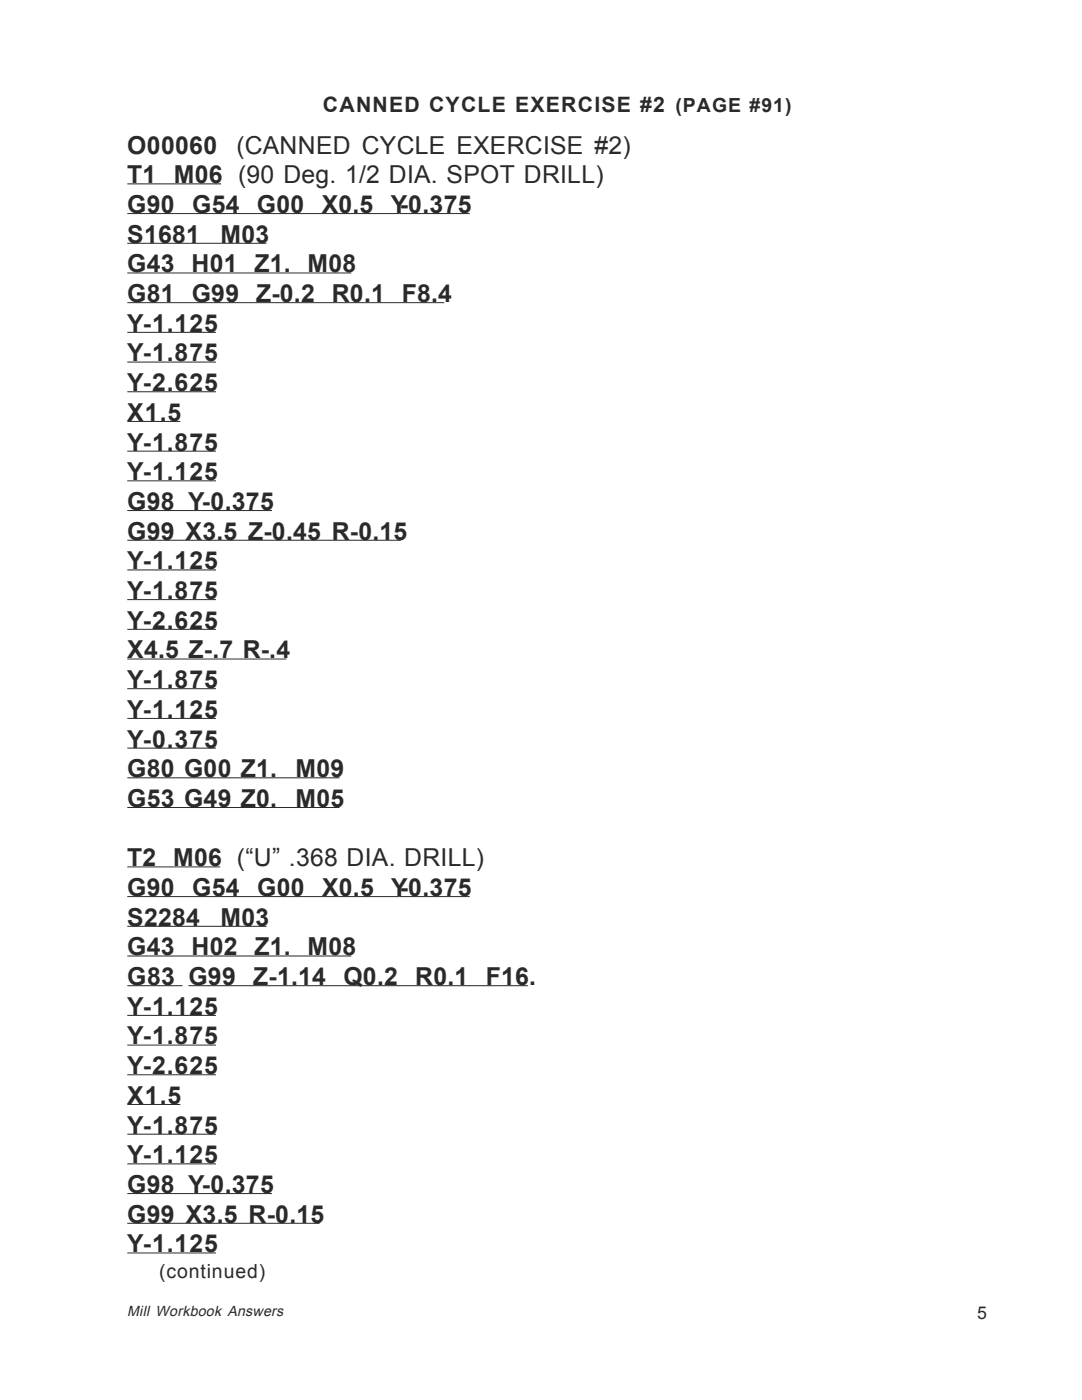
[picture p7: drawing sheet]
<svg xmlns="http://www.w3.org/2000/svg" width="216mm" height="279mm" viewBox="0 0 216 279" stroke-linecap="round" stroke-linejoin="round" font-family="sans-serif">
<defs><g id="words">
<g font-size="4.9" fill="#2b292a">
<text x="25.4" y="30.6">O00060</text>
<text x="47.2" y="30.6">(CANNED CYCLE EXERCISE #2)</text>
<text x="25.4" y="36.6">T1</text>
<text x="34.7" y="36.6">M06 (90 Deg. 1/2 DIA. SPOT DRILL)</text>
<text x="25.4" y="42.5">G90</text>
<text x="38.3" y="42.5">G54</text>
<text x="51.3" y="42.5">G00</text>
<text x="64.2" y="42.5">X0.5</text>
<text x="78" y="42.5">Y-0.375</text>
<text x="25.4" y="48.4">S1681</text>
<text x="44" y="48.4">M03</text>
<text x="25.4" y="54.4">G43 H01 Z1. M08</text>
<text x="25.4" y="60.3">G81 G99 Z-0.2 R0.1 F8.4</text>
<text x="25.4" y="66.2">Y-1.125</text>
<text x="25.4" y="72.1">Y-1.875</text>
<text x="25.4" y="78.1">Y-2.625</text>
<text x="25.4" y="84">X1.5</text>
<text x="25.4" y="89.9">Y-1.875</text>
<text x="25.4" y="95.8">Y-1.125</text>
<text x="25.4" y="101.8">G98 Y-0.375</text>
<text x="25.4" y="107.7">G99 X3.5 Z-0.45 R-0.15</text>
<text x="25.4" y="113.6">Y-1.125</text>
<text x="25.4" y="119.5">Y-1.875</text>
<text x="25.4" y="125.5">Y-2.625</text>
<text x="25.4" y="131.4">X4.5 Z-.7 R-.4</text>
<text x="25.4" y="137.3">Y-1.875</text>
<text x="25.4" y="143.3">Y-1.125</text>
<text x="25.4" y="149.2">Y-0.375</text>
<text x="25.4" y="155.1">G80 G00 Z1.</text>
<text x="59" y="155.1">M09</text>
<text x="25.4" y="161">G53 G49 Z0.</text>
<text x="59" y="161">M05</text>
<text x="25.4" y="172.9">T2 M06 (“U” .368 DIA. DRILL)</text>
<text x="25.4" y="178.8">G90</text>
<text x="38.4" y="178.8">G54</text>
<text x="51.3" y="178.8">G00</text>
<text x="64.3" y="178.8">X0.5</text>
<text x="78.1" y="178.8">Y-0.375</text>
<text x="25.4" y="184.7">S2284</text>
<text x="44" y="184.7">M03</text>
<text x="25.4" y="190.7">G43 H02 Z1. M08</text>
<text x="25.4" y="196.6">G83 G99</text>
<text x="50.5" y="196.6">Z-1.14</text>
<text x="68.5" y="196.6">Q0.2</text>
<text x="82.9" y="196.6">R0.1</text>
<text x="96.9" y="196.6">F16.</text>
<text x="25.4" y="202.5">Y-1.125</text>
<text x="25.4" y="208.4">Y-1.875</text>
<text x="25.4" y="214.4">Y-2.625</text>
<text x="25.4" y="220.3">X1.5</text>
<text x="25.4" y="226.2">Y-1.875</text>
<text x="25.4" y="232.2">Y-1.125</text>
<text x="25.4" y="238.1">G98 Y-0.375</text>
<text x="25.4" y="244">G99 X3.5 R-0.15</text>
<text x="25.4" y="249.9">Y-1.125</text>
</g>
<text font-size="4.2" fill="#2b292a" x="64.4" y="22.4">CANNED CYCLE EXERCISE #2 (PAGE #91)</text>
<text font-size="3.9" fill="#2b292a" x="31.7" y="255">(continued)</text>
<text font-size="3.5" fill="#2b292a" x="195" y="263.1">5</text>
<text font-size="2.9" fill="#2b292a" x="25.4" y="262.6">Mill Workbook Answers</text>
</g></defs>
<g fill="none" stroke="#2b292a" stroke-width=".2">
<path d="M25.4 36.7h18.7M25.4 42.6h68.3M25.4 48.5h27.8M25.4 54.5h44.7M25.4 60.4h63.2M25.4 66.3h17.7M25.4 72.3h17.7M25.4 78.2h17.7M25.4 84.1h10.6M25.4 90h17.7M25.4 96h17.7M25.4 107.8h54.5"/>
<path d="M25.4 113.7h17.7M25.4 119.7h17.7M25.4 101.9h28.9M25.4 125.6h17.7M25.4 131.5h31.8M25.4 137.4h17.7M25.4 143.4h17.7M25.4 149.3h17.7M25.4 155.2h42.3M25.4 161.2h42.3M25.4 173h18.5M25.4 178.9h68.3"/>
<path d="M25.4 184.9h27.8M25.4 190.8h44.7M25.4 196.7h11M37.6 196.7h67.7M25.4 202.6h17.7M25.4 208.6h17.7M25.4 214.5h17.7M25.4 220.4h10.6M25.4 226.3h17.7M25.4 232.3h17.7M25.4 238.2h28.9M25.4 250.1h17.7"/>
<path d="M25.4 244.1h38.4"/>
</g>
<use href="#words"/>
</svg>
